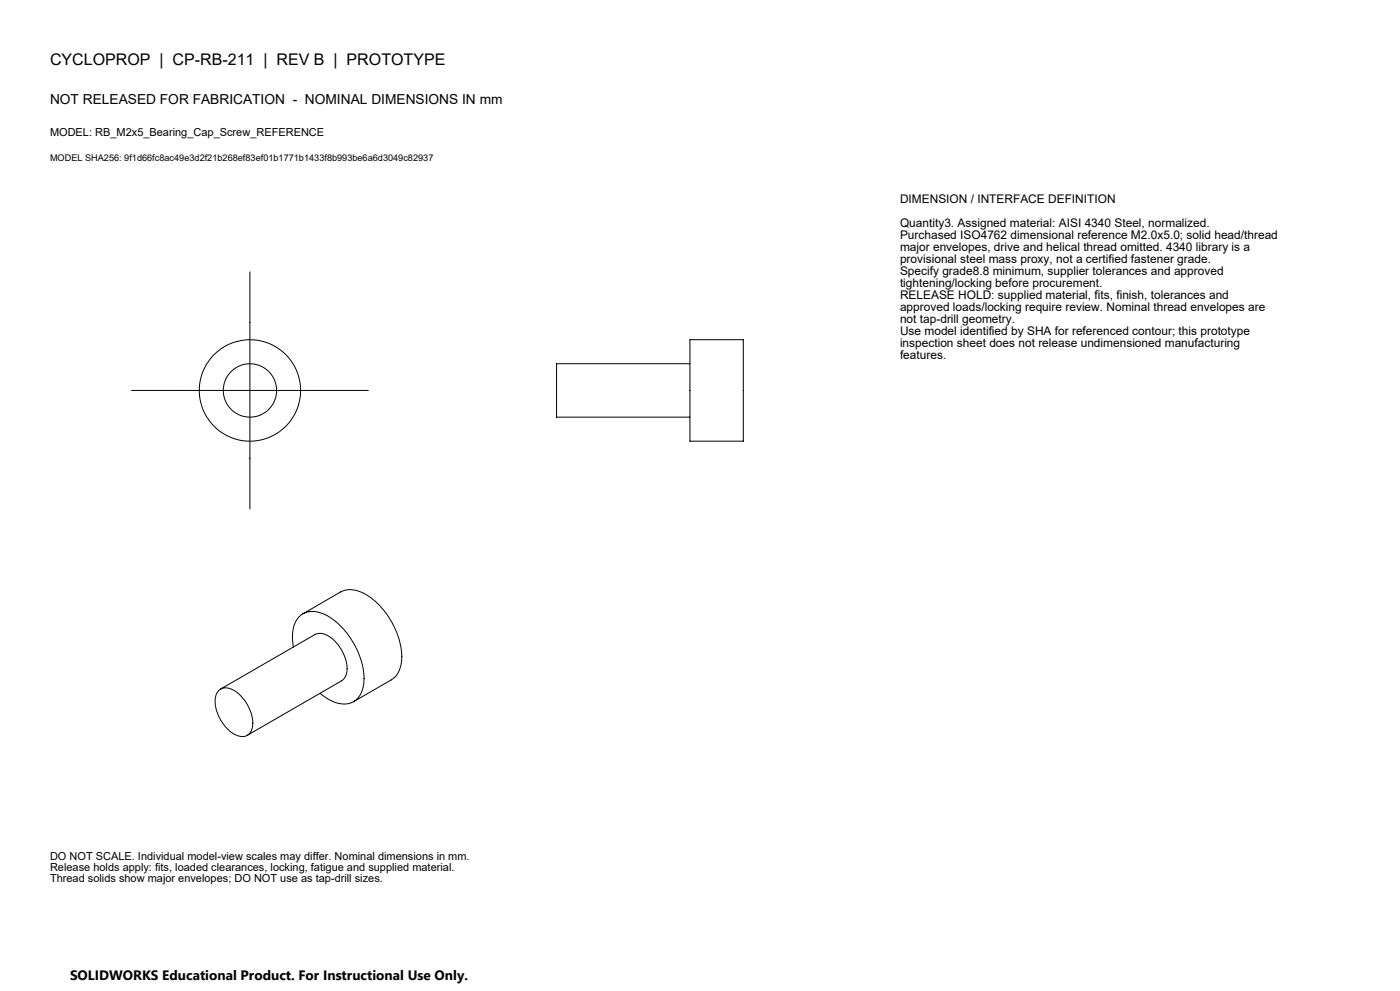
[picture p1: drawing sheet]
<svg xmlns="http://www.w3.org/2000/svg" width="420mm" height="297mm" viewBox="0 0 420 297" stroke-linecap="round" stroke-linejoin="round" font-family="sans-serif">
<defs><g id="words">
<text font-size="4.8" x="15" y="19.4">CYCLOPROP | CP-RB-211 | REV B | PROTOTYPE</text>
<g font-size="4.1">
<text x="15" y="31.1">NOT RELEASED FOR FABRICATION - NOMINAL DIMENSIONS IN mm</text>
<text x="21" y="293.7">SOLIDWORKS Educational Product. For Instructional Use Only.</text>
</g>
<g font-size="3.6">
<text x="270" y="60.8">DIMENSION / INTERFACE DEFINITION</text>
<text x="270" y="68">Quantity3. Assigned material: AISI 4340 Steel, normalized.</text>
<text x="270" y="71.6">Purchased ISO4762 dimensional reference M2.0x5.0; solid head/thread</text>
<text x="270" y="75.2">major envelopes, drive and helical thread omitted. 4340 library is a</text>
<text x="270" y="78.8">provisional steel mass proxy, not a certified fastener grade.</text>
<text x="270" y="82.4">Specify grade8.8 minimum, supplier tolerances and approved</text>
<text x="270" y="86">tightening/locking before procurement.</text>
<text x="270" y="89.6">RELEASE HOLD: supplied material, fits, finish, tolerances and</text>
<text x="270" y="93.2">approved loads/locking require review. Nominal thread envelopes are</text>
<text x="270" y="96.8">not tap-drill geometry.</text>
<text x="270" y="100.4">Use model identified by SHA for referenced contour; this prototype</text>
<text x="270" y="104">inspection sheet does not release undimensioned manufacturing</text>
<text x="270" y="107.6">features.</text>
</g>
<g font-size="3.3">
<text x="15" y="40.7">MODEL: RB_M2x5_Bearing_Cap_Screw_REFERENCE</text>
<text x="15" y="257.7">DO NOT SCALE. Individual model-view scales may differ. Nominal dimensions in mm.</text>
<text x="15" y="261.1">Release holds apply: fits, loaded clearances, locking, fatigue and supplied material.</text>
<text x="15" y="264.5">Thread solids show major envelopes; DO NOT use as tap-drill sizes.</text>
</g>
<text font-size="2.7" x="15" y="48.4">MODEL SHA256: 9f1d66fc8ac49e3d2f21b268ef83ef01b1771b1433f8b993be6a6d3049c82937</text>
</g></defs>
<g fill="none" stroke="#000" stroke-width=".3">
<path d="M75 81.5v71M39.5 117h71M207 101.8h16v30.4h-16zM207 109h-40v16h40M88 193.9a10.2 10.2 0 0 1 1.9-9.2 6.6 6.6 0 0 1 7.8-.4 23.3 23.3 0 0 1 11.4 20.4 6.2 6.2 0 0 1-5.5 6.3 11.2 11.2 0 0 1-7.6-3.2M90.9 184l11.3-6.6a8.3 8.3 0 0 1 8.6 1.5 23.4 23.4 0 0 1 9.7 19.3 6.9 6.9 0 0 1-3.1 5.6l-11.3 6.5M65.6 207a3.8 3.8 0 0 1 5 .2 12 12 0 0 1 5.1 11 3.2 3.2 0 0 1-5.1 2 11.9 11.9 0 0 1-5.9-11.5l.2-.8zM66.2 206.5l28.3-16.3a5.2 5.2 0 0 1 5.7 1.7 11.4 11.4 0 0 1 3.7 10.3l-.6 1.1-.8 .7-28.3 16.4"/>
<circle cx="75" cy="117" r="15.2"/>
<circle cx="75" cy="117" r="8"/>
</g>
<use href="#words"/>
</svg>
